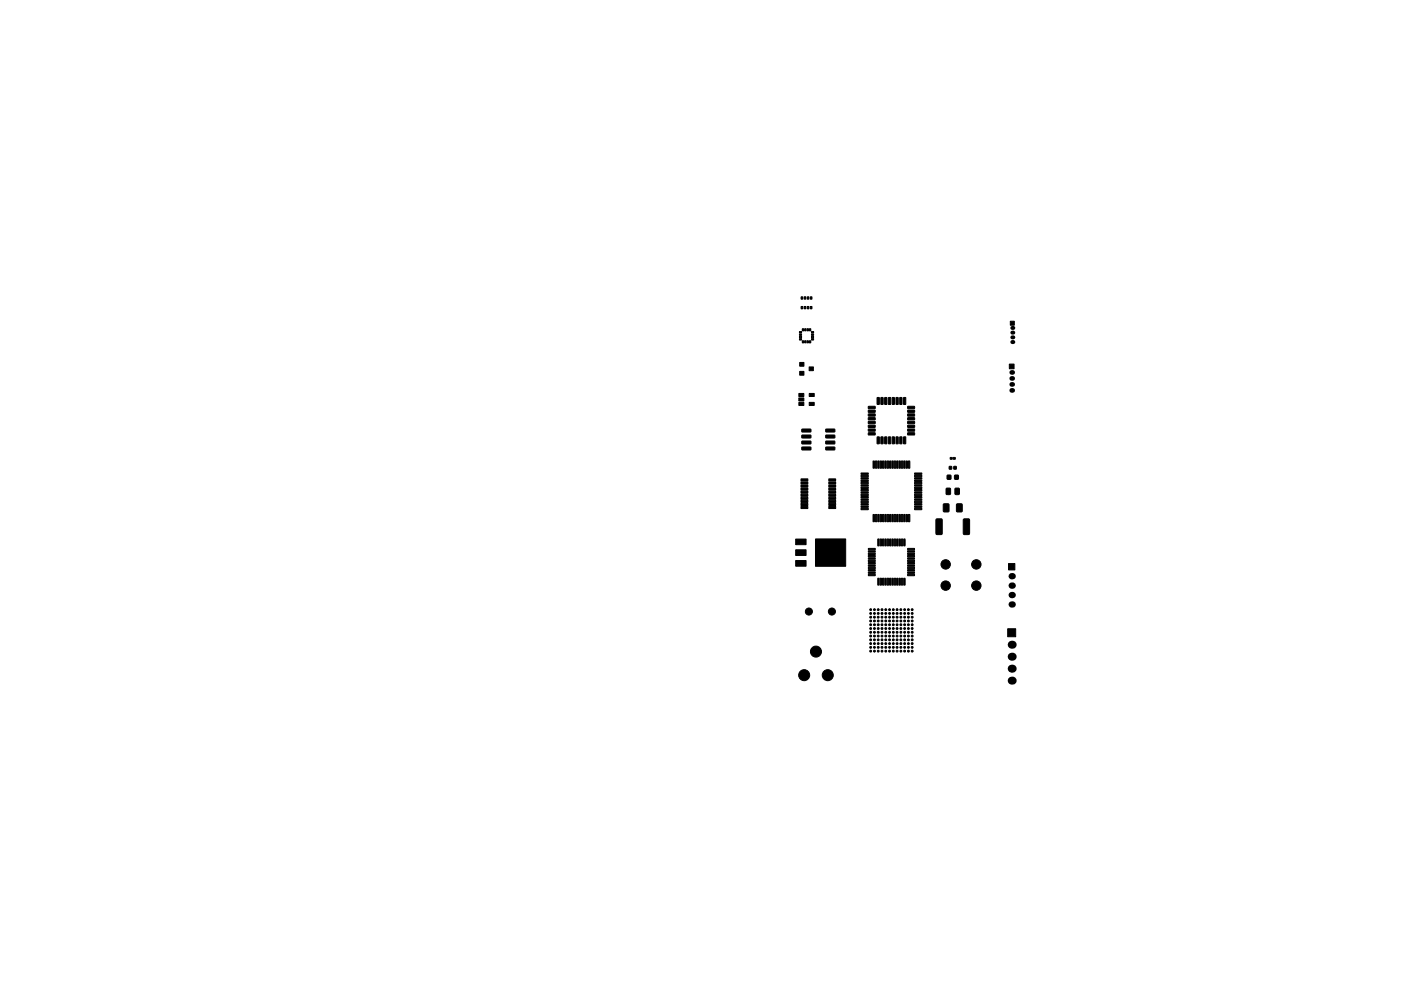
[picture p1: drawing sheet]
<svg xmlns="http://www.w3.org/2000/svg" width="297mm" height="210mm" viewBox="0 0 297 210" stroke-linecap="round" stroke-linejoin="round" font-family="sans-serif">
<g fill="#000" stroke="#000" stroke-width=".21">
<path d="M169.6 78.8h.8v.8h-.8zM169.6 76.9h.8v.8h-.8zM169.5 71.8h.4v.3h-.4zM169.5 71.3h.4v.3h-.4zM169.5 70.8h.4v.3h-.4zM169.5 70.3h.4v.3h-.4zM170.1 72.3h.3v.4h-.3zM170.1 69.7h.3v.5h-.3zM169.9 65h.3v.5h-.3zM169.9 63h.3v.5h-.3zM170.6 72.3h.3v.4h-.3zM170.6 69.7h.3v.5h-.3z"/>
<path d="M170.5 65h.4v.5h-.4zM170.5 63h.4v.5h-.4zM171.1 72.3h.3v.4h-.3zM171.1 69.7h.3v.5h-.3zM171.2 65h.3v.5h-.3zM171.2 63h.3v.5h-.3zM171.6 77.8h.9v.8h-.9zM171.6 72.3h.3v.4h-.3zM171.6 69.7h.3v.5h-.3zM171.8 65h.4v.5h-.4zM171.8 63h.4v.5h-.4zM172 71.3h.5v.3h-.5z"/>
<path d="M172 70.8h.5v.3h-.5zM172 70.3h.5v.3h-.5zM172 71.8h.5v.3h-.5zM214 77.2h1v1h-1zM214.2 68.1h.9v.9h-.9zM169.4 85.4h1v.6h-1zM169.4 84.4h1v.7h-1zM169.4 83.5h1v.6h-1zM171.6 83.5h1v.6h-1zM171.6 85.4h1v.6h-1zM170 94.9l1.8-.1 .1 .6-.1 .1h-1.7zM170 93.6h1.8l.1 .5-.1 .1h-1.7z"/>
<path d="M170 92.3h1.8l.1 .5-.1 .1h-1.7zM170 91.1l1.8-.1 .1 .6-.1 .1h-1.7zM175.1 91.1l1.8-.1 .1 .5-.1 .2h-1.7l-.1-.2zM175.1 92.3h1.8l.1 .5-.1 .1h-1.7l-.1-.1zM175.1 93.6h1.8l.1 .5-.1 .1h-1.7l-.1-.1zM175.1 94.9l1.8-.1 .1 .5-.1 .2h-1.7l-.1-.2zM185.1 97.8l.3 .1-.1 1.4h-.2zM184.1 91.8h1.4l.1 .4-1.4 .1zM184.1 91h1.4l.1 .4-1.4 .1zM184.1 90.2h1.4l.1 .4-1.4 .1zM184.1 89.4h1.4l.1 .4-1.4 .1zM184.1 88.6h1.4l.1 .4-1.4 .1z"/>
<path d="M184.1 87.8h1.4l.1 .4-1.4 .1zM184.1 87h1.4l.1 .4-1.4 .1zM184.1 86.2h1.4l.1 .4-1.4 .1zM185.6 97.8l.3 .1-.1 1.4h-.2zM186.1 97.8l.3 .1-.1 1.4h-.2zM186 84.4h.4l-.1 1.4-.3-.1zM186 92.7l.4 .1-.1 1.4-.3-.1zM186.6 97.8l.3 .1-.1 1.4h-.2zM186.8 84.4h.4l-.1 1.4-.3-.1zM186.8 92.7l.4 .1-.1 1.4-.3-.1zM187.1 97.8l.3 .1-.1 1.4h-.2zM187.6 97.8l.3 .1-.1 1.4h-.2z"/>
<path d="M187.6 84.4h.4l-.1 1.4-.3-.1zM187.6 92.7l.4 .1-.1 1.4-.3-.1zM188.1 97.8l.3 .1-.1 1.4h-.2zM188.4 84.4h.4l-.1 1.4-.3-.1zM188.4 92.7l.4 .1-.1 1.4-.3-.1zM188.6 97.8l.3 .1-.1 1.4h-.2zM189.1 97.8l.3 .1-.1 1.4h-.2zM189.2 84.4h.4l-.1 1.4-.3-.1zM189.2 92.7l.4 .1-.1 1.4-.3-.1zM189.6 97.8l.3 .1-.1 1.4h-.2zM190.1 97.8l.3 .1-.1 1.4h-.2zM190 84.4h.4l-.1 1.4-.3-.1z"/>
<path d="M190 92.7l.4 .1-.1 1.4-.3-.1zM190.6 97.8l.3 .1-.1 1.4h-.2zM190.8 84.4h.4l-.1 1.4-.3-.1zM190.8 92.7l.4 .1-.1 1.4-.3-.1zM191.1 97.8l.3 .1-.1 1.4h-.2zM191.6 97.8l.3 .1-.1 1.4h-.2zM191.6 84.4h.4l-.1 1.4-.3-.1zM191.6 92.7l.4 .1-.1 1.4-.3-.1zM192.1 97.8l.3 .1-.1 1.4h-.2zM192.6 97.8l.3 .1-.1 1.4h-.2zM192.5 86.2h1.3l.1 .4-1.4 .1zM192.5 87h1.3l.1 .4-1.4 .1z"/>
<path d="M192.5 87.8h1.3l.1 .4-1.4 .1zM192.5 88.6h1.3l.1 .4-1.4 .1zM192.5 89.4h1.3l.1 .4-1.4 .1zM192.5 90.2h1.3l.1 .4-1.4 .1zM192.5 91h1.3l.1 .4-1.4 .1zM192.5 91.8h1.3l.1 .4-1.4 .1zM201.3 99h.5v.5h-.5zM201.5 97.1h.4v.3h-.4zM202.1 97.1h.4v.3h-.4zM202.2 99h.5v.5h-.5zM168.7 116.6h2.2v1.2h-2.2zM168.7 114.4h2.2v1.2h-2.2z"/>
<path d="M169.8 107.4h1.5v.5h-1.5zM169.8 106.8h1.5v.4h-1.5zM169.8 106.1h1.5v.5h-1.5zM169.8 105.5h1.5v.4h-1.5zM169.8 104.8h1.5v.5h-1.5zM169.8 104.2h1.5v.4h-1.5zM169.8 103.5h1.5v.5h-1.5zM169.8 102.9h1.5v.4h-1.5zM169.8 102.2h1.5v.5h-1.5zM169.8 101.6h1.5v.4h-1.5zM175.7 101.6h1.5v.4h-1.5zM175.7 102.2h1.5v.5h-1.5z"/>
<path d="M175.7 102.9h1.5v.4h-1.5zM175.7 103.5h1.5v.5h-1.5zM175.7 104.2h1.5v.4h-1.5zM175.7 104.8h1.5v.5h-1.5zM175.7 105.5h1.5v.4h-1.5zM175.7 106.1h1.5v.5h-1.5zM175.7 106.8h1.5v.4h-1.5zM175.7 107.4h1.5v.5h-1.5zM182.6 107.9l1.4-.1 .1 .3h-1.5zM182.6 107.4l1.4-.1 .1 .3h-1.5zM182.6 106.9l1.4-.1 .1 .3h-1.5zM182.6 106.4l1.4-.1 .1 .3h-1.5z"/>
<path d="M182.6 105.9l1.4-.1 .1 .3h-1.5zM182.6 105.4l1.4-.1 .1 .3h-1.5zM182.6 104.9l1.4-.1 .1 .3h-1.5zM182.6 104.4l1.4-.1 .1 .3h-1.5zM182.6 103.9l1.4-.1 .1 .3h-1.5zM182.6 103.4l1.4-.1 .1 .3h-1.5zM182.6 102.9l1.4-.1 .1 .3h-1.5zM182.6 102.4l1.4-.1 .1 .3h-1.5zM182.6 101.9l1.4-.1 .1 .3h-1.5zM182.6 101.4l1.4-.1 .1 .3h-1.5zM182.6 100.9l1.4-.1 .1 .3h-1.5zM182.6 100.4l1.4-.1 .1 .3h-1.5z"/>
<path d="M185.1 109.2h.3l-.1 1.5-.2-.1zM184.1 119.9l1.4-.1 .1 .3h-1.4zM184.1 119.4l1.4-.1 .1 .3h-1.4zM184.1 118.9l1.4-.1 .1 .3h-1.4zM184.1 118.4l1.4-.1 .1 .3h-1.4zM184.1 117.9l1.4-.1 .1 .3h-1.4zM184.1 117.4l1.4-.1 .1 .3h-1.4zM184.1 116.9l1.4-.1 .1 .3h-1.4zM184.1 116.4l1.4-.1 .1 .3h-1.4zM185.6 109.2h.3l-.1 1.5-.2-.1zM186.1 114.4h.3l-.1 1.4h-.2zM186.1 109.2h.3l-.1 1.5-.2-.1z"/>
<path d="M186.6 114.4h.3l-.1 1.4h-.2zM186.6 109.2h.3l-.1 1.5-.2-.1zM187.1 114.4h.3l-.1 1.4h-.2zM187.1 109.2h.3l-.1 1.5-.2-.1zM187.6 114.4h.3l-.1 1.4h-.2zM187.6 109.2h.3l-.1 1.5-.2-.1zM188.1 114.4h.3l-.1 1.4h-.2zM188.1 109.2h.3l-.1 1.5-.2-.1zM188.6 114.4h.3l-.1 1.4h-.2zM188.6 109.2h.3l-.1 1.5-.2-.1zM189.1 114.4h.3l-.1 1.4h-.2zM189.1 109.2h.3l-.1 1.5-.2-.1z"/>
<path d="M189.6 114.4h.3l-.1 1.4h-.2zM189.6 109.2h.3l-.1 1.5-.2-.1zM190.1 114.4h.3l-.1 1.4h-.2zM190.1 109.2h.3l-.1 1.5-.2-.1zM190.6 114.4h.3l-.1 1.4h-.2zM190.6 109.2h.3l-.1 1.5-.2-.1zM191.1 114.4h.3l-.1 1.4h-.2zM191.1 109.2h.3l-.1 1.5-.2-.1zM191.6 114.4h.3l-.1 1.4h-.2zM191.6 109.2h.3l-.1 1.5-.2-.1zM192.1 109.2h.3l-.1 1.5-.2-.1zM192.6 109.2h.3l-.1 1.5-.2-.1z"/>
<path d="M192.4 116.4l1.4-.1 .1 .3h-1.4zM192.4 116.9l1.4-.1 .1 .3h-1.4zM192.4 117.4l1.4-.1 .1 .3h-1.4zM192.4 117.9l1.4-.1 .1 .3h-1.4zM192.4 118.4l1.4-.1 .1 .3h-1.4zM192.4 118.9l1.4-.1 .1 .3h-1.4zM192.4 119.4l1.4-.1 .1 .3h-1.4zM192.4 119.9l1.4-.1 .1 .3h-1.4zM193.9 100.4l1.5-.1v.3h-1.4zM193.9 100.9l1.5-.1v.3h-1.4zM193.9 101.4l1.5-.1v.3h-1.4zM193.9 101.9l1.5-.1v.3h-1.4z"/>
<path d="M193.9 102.4l1.5-.1v.3h-1.4zM193.9 102.9l1.5-.1v.3h-1.4zM193.9 103.4l1.5-.1v.3h-1.4zM193.9 103.9l1.5-.1v.3h-1.4zM193.9 104.4l1.5-.1v.3h-1.4zM193.9 104.9l1.5-.1v.3h-1.4zM193.9 105.4l1.5-.1v.3h-1.4zM193.9 105.9l1.5-.1v.3h-1.4zM193.9 106.4l1.5-.1v.3h-1.4zM193.9 106.9l1.5-.1v.3h-1.4zM193.9 107.4l1.5-.1v.3h-1.4zM193.9 107.9l1.5-.1v.3h-1.4z"/>
<path d="M198.5 110.1h1l.3 .2v2.9l-.2 .2h-.9l-.3-.2zM200 106.9l1.2 .1-.1 1.6-1.1-.1zM200.6 103.6l.9 .1-.1 1.2-.8-.1zM200.8 100.8l.8 .1v.8l-.8-.1zM202.4 100.8l.8 .1-.1 .8-.7-.1zM202.5 103.6l.9 .1-.1 1.2-.8-.1zM202.8 106.9l1.2 .1-.1 1.6-1.1-.1zM204.3 110.1h1l.3 .2v2.9l-.2 .2h-.9l-.3-.2zM168.7 118.9h2.2v1.2h-2.2zM172.9 114.3h6.4v5.8h-6.4zM184.1 121.9l1.4-.1 .1 .3h-1.4zM184.1 121.4l1.4-.1 .1 .3h-1.4z"/>
<path d="M184.1 120.9l1.4-.1 .1 .3h-1.4zM184.1 120.4l1.4-.1 .1 .3h-1.4zM186.1 122.7h.3l-.1 1.4h-.2zM186.6 122.7h.3l-.1 1.4h-.2zM187.1 122.7h.3l-.1 1.4h-.2zM187.6 122.7h.3l-.1 1.4h-.2zM188.1 122.7h.3l-.1 1.4h-.2zM188.6 122.7h.3l-.1 1.4h-.2zM189.1 122.7h.3l-.1 1.4h-.2zM189.6 122.7h.3l-.1 1.4h-.2zM190.1 122.7h.3l-.1 1.4h-.2zM190.6 122.7h.3l-.1 1.4h-.2z"/>
<path d="M191.1 122.7h.3l-.1 1.4h-.2zM191.6 122.7h.3l-.1 1.4h-.2zM192.4 120.4l1.4-.1 .1 .3h-1.4zM192.4 120.9l1.4-.1 .1 .3h-1.4zM192.4 121.4l1.4-.1 .1 .3h-1.4zM192.4 121.9l1.4-.1 .1 .3h-1.4zM213.7 133.4h1.7v1.7h-1.7zM213.8 119.6h1.4v1.3h-1.4z"/>
<circle cx="200.5" cy="119.7" r="1"/>
<circle cx="207" cy="119.7" r="1"/>
<circle cx="171.5" cy="129.7" r=".75"/>
<circle cx="173" cy="138.2" r="1.17"/>
<circle cx="176.4" cy="129.7" r=".75"/>
<circle cx="184.6" cy="134.9" r=".2"/>
<circle cx="184.6" cy="130.9" r=".2"/>
<circle cx="184.6" cy="134.1" r=".2"/>
<circle cx="184.6" cy="132.5" r=".2"/>
<circle cx="184.6" cy="130.1" r=".2"/>
<circle cx="184.6" cy="138.1" r=".2"/>
<circle cx="184.6" cy="136.5" r=".2"/>
<circle cx="184.6" cy="131.7" r=".2"/>
<circle cx="184.6" cy="133.3" r=".2"/>
<circle cx="184.6" cy="129.3" r=".2"/>
<circle cx="184.6" cy="137.3" r=".2"/>
<circle cx="184.6" cy="135.7" r=".2"/>
<circle cx="185.4" cy="134.9" r=".2"/>
<circle cx="185.4" cy="130.9" r=".2"/>
<circle cx="185.4" cy="132.5" r=".2"/>
<circle cx="185.4" cy="130.1" r=".2"/>
<circle cx="185.4" cy="134.1" r=".2"/>
<circle cx="185.4" cy="138.1" r=".2"/>
<circle cx="185.4" cy="136.5" r=".2"/>
<circle cx="185.4" cy="133.3" r=".2"/>
<circle cx="185.4" cy="131.7" r=".2"/>
<circle cx="185.4" cy="129.3" r=".2"/>
<circle cx="185.4" cy="137.3" r=".2"/>
<circle cx="185.4" cy="135.7" r=".2"/>
<circle cx="186.2" cy="134.9" r=".2"/>
<circle cx="186.2" cy="130.9" r=".2"/>
<circle cx="186.2" cy="134.1" r=".2"/>
<circle cx="186.2" cy="132.5" r=".2"/>
<circle cx="186.2" cy="130.1" r=".2"/>
<circle cx="186.2" cy="136.5" r=".2"/>
<circle cx="186.2" cy="138.1" r=".2"/>
<circle cx="186.2" cy="133.3" r=".2"/>
<circle cx="186.2" cy="131.7" r=".2"/>
<circle cx="186.2" cy="129.3" r=".2"/>
<circle cx="186.2" cy="137.3" r=".2"/>
<circle cx="186.2" cy="135.7" r=".2"/>
<circle cx="187" cy="134.9" r=".2"/>
<circle cx="187" cy="130.9" r=".2"/>
<circle cx="187" cy="132.5" r=".2"/>
<circle cx="187" cy="134.1" r=".2"/>
<circle cx="187" cy="130.1" r=".2"/>
<circle cx="187" cy="138.1" r=".2"/>
<circle cx="187" cy="136.5" r=".2"/>
<circle cx="187" cy="131.7" r=".2"/>
<circle cx="187" cy="133.3" r=".2"/>
<circle cx="187" cy="129.3" r=".2"/>
<circle cx="187" cy="137.3" r=".2"/>
<circle cx="187" cy="135.7" r=".2"/>
<circle cx="187.8" cy="134.9" r=".2"/>
<circle cx="187.8" cy="130.9" r=".2"/>
<circle cx="187.8" cy="134.1" r=".2"/>
<circle cx="187.8" cy="130.1" r=".2"/>
<circle cx="187.8" cy="132.5" r=".2"/>
<circle cx="187.8" cy="136.5" r=".2"/>
<circle cx="187.8" cy="138.1" r=".2"/>
<circle cx="187.8" cy="133.3" r=".2"/>
<circle cx="187.8" cy="131.7" r=".2"/>
<circle cx="187.8" cy="129.3" r=".2"/>
<circle cx="187.8" cy="135.7" r=".2"/>
<circle cx="187.8" cy="137.3" r=".2"/>
<circle cx="188.6" cy="134.9" r=".2"/>
<circle cx="188.6" cy="130.9" r=".2"/>
<circle cx="188.6" cy="134.1" r=".2"/>
<circle cx="188.6" cy="130.1" r=".2"/>
<circle cx="188.6" cy="132.5" r=".2"/>
<circle cx="188.6" cy="136.5" r=".2"/>
<circle cx="188.6" cy="138.1" r=".2"/>
<circle cx="188.6" cy="131.7" r=".2"/>
<circle cx="188.6" cy="133.3" r=".2"/>
<circle cx="188.6" cy="129.3" r=".2"/>
<circle cx="188.6" cy="135.7" r=".2"/>
<circle cx="188.6" cy="137.3" r=".2"/>
<circle cx="189.4" cy="134.9" r=".2"/>
<circle cx="189.4" cy="130.9" r=".2"/>
<circle cx="189.4" cy="132.5" r=".2"/>
<circle cx="189.4" cy="130.1" r=".2"/>
<circle cx="189.4" cy="134.1" r=".2"/>
<circle cx="189.4" cy="138.1" r=".2"/>
<circle cx="189.4" cy="136.5" r=".2"/>
<circle cx="189.4" cy="133.3" r=".2"/>
<circle cx="189.4" cy="131.7" r=".2"/>
<circle cx="189.4" cy="129.3" r=".2"/>
<circle cx="189.4" cy="137.3" r=".2"/>
<circle cx="189.4" cy="135.7" r=".2"/>
<circle cx="190.2" cy="134.9" r=".2"/>
<circle cx="190.2" cy="130.9" r=".2"/>
<circle cx="190.2" cy="132.5" r=".2"/>
<circle cx="190.2" cy="130.1" r=".2"/>
<circle cx="190.2" cy="134.1" r=".2"/>
<circle cx="190.2" cy="138.1" r=".2"/>
<circle cx="190.2" cy="136.5" r=".2"/>
<circle cx="190.2" cy="133.3" r=".2"/>
<circle cx="190.2" cy="131.7" r=".2"/>
<circle cx="190.2" cy="129.3" r=".2"/>
<circle cx="190.2" cy="137.3" r=".2"/>
<circle cx="190.2" cy="135.7" r=".2"/>
<circle cx="191" cy="134.9" r=".2"/>
<circle cx="191" cy="130.9" r=".2"/>
<circle cx="191" cy="134.1" r=".2"/>
<circle cx="191" cy="130.1" r=".2"/>
<circle cx="191" cy="132.5" r=".2"/>
<circle cx="191" cy="136.5" r=".2"/>
<circle cx="191" cy="138.1" r=".2"/>
<circle cx="191" cy="131.7" r=".2"/>
<circle cx="191" cy="133.3" r=".2"/>
<circle cx="191" cy="129.3" r=".2"/>
<circle cx="191" cy="135.7" r=".2"/>
<circle cx="191" cy="137.3" r=".2"/>
<circle cx="191.8" cy="134.9" r=".2"/>
<circle cx="191.8" cy="130.9" r=".2"/>
<circle cx="191.8" cy="134.1" r=".2"/>
<circle cx="191.8" cy="130.1" r=".2"/>
<circle cx="191.8" cy="132.5" r=".2"/>
<circle cx="191.8" cy="136.5" r=".2"/>
<circle cx="191.8" cy="138.1" r=".2"/>
<circle cx="191.8" cy="131.7" r=".2"/>
<circle cx="191.8" cy="133.3" r=".2"/>
<circle cx="191.8" cy="129.3" r=".2"/>
<circle cx="191.8" cy="137.3" r=".2"/>
<circle cx="191.8" cy="135.7" r=".2"/>
<circle cx="192.6" cy="134.9" r=".2"/>
<circle cx="192.6" cy="130.9" r=".2"/>
<circle cx="192.6" cy="134.1" r=".2"/>
<circle cx="192.6" cy="130.1" r=".2"/>
<circle cx="192.6" cy="132.5" r=".2"/>
<circle cx="192.6" cy="136.5" r=".2"/>
<circle cx="192.6" cy="138.1" r=".2"/>
<circle cx="192.6" cy="133.3" r=".2"/>
<circle cx="192.6" cy="131.7" r=".2"/>
<circle cx="192.6" cy="129.3" r=".2"/>
<circle cx="192.6" cy="135.7" r=".2"/>
<circle cx="192.6" cy="137.3" r=".2"/>
<circle cx="193.4" cy="134.9" r=".2"/>
<circle cx="193.4" cy="130.9" r=".2"/>
<circle cx="193.4" cy="132.5" r=".2"/>
<circle cx="193.4" cy="134.1" r=".2"/>
<circle cx="193.4" cy="130.1" r=".2"/>
<circle cx="193.4" cy="136.5" r=".2"/>
<circle cx="193.4" cy="138.1" r=".2"/>
<circle cx="193.4" cy="133.3" r=".2"/>
<circle cx="193.4" cy="131.7" r=".2"/>
<circle cx="193.4" cy="129.3" r=".2"/>
<circle cx="193.4" cy="135.7" r=".2"/>
<circle cx="193.4" cy="137.3" r=".2"/>
<circle cx="200.5" cy="124.2" r="1"/>
<circle cx="207" cy="124.2" r="1"/>
<circle cx="170.5" cy="143.2" r="1.17"/>
<circle cx="175.5" cy="143.2" r="1.17"/>
</g>
<g fill="#000">
<circle cx="214.5" cy="79" r=".5"/>
<circle cx="214.6" cy="72.6" r=".43"/>
<circle cx="214.6" cy="70.6" r=".43"/>
<circle cx="214.6" cy="71.6" r=".43"/>
<circle cx="214.6" cy="69.6" r=".43"/>
<circle cx="214.5" cy="82.8" r=".5"/>
<circle cx="214.5" cy="81.6" r=".5"/>
<circle cx="214.5" cy="80.3" r=".5"/>
<circle cx="214.5" cy="139.3" r=".85"/>
<circle cx="214.5" cy="126.2" r=".67"/>
<circle cx="214.5" cy="136.8" r=".85"/>
<circle cx="214.5" cy="128.2" r=".67"/>
<circle cx="214.5" cy="124.2" r=".67"/>
<circle cx="214.5" cy="122.2" r=".67"/>
<circle cx="214.5" cy="141.9" r=".85"/>
<circle cx="214.5" cy="144.4" r=".85"/>
</g>
</svg>
